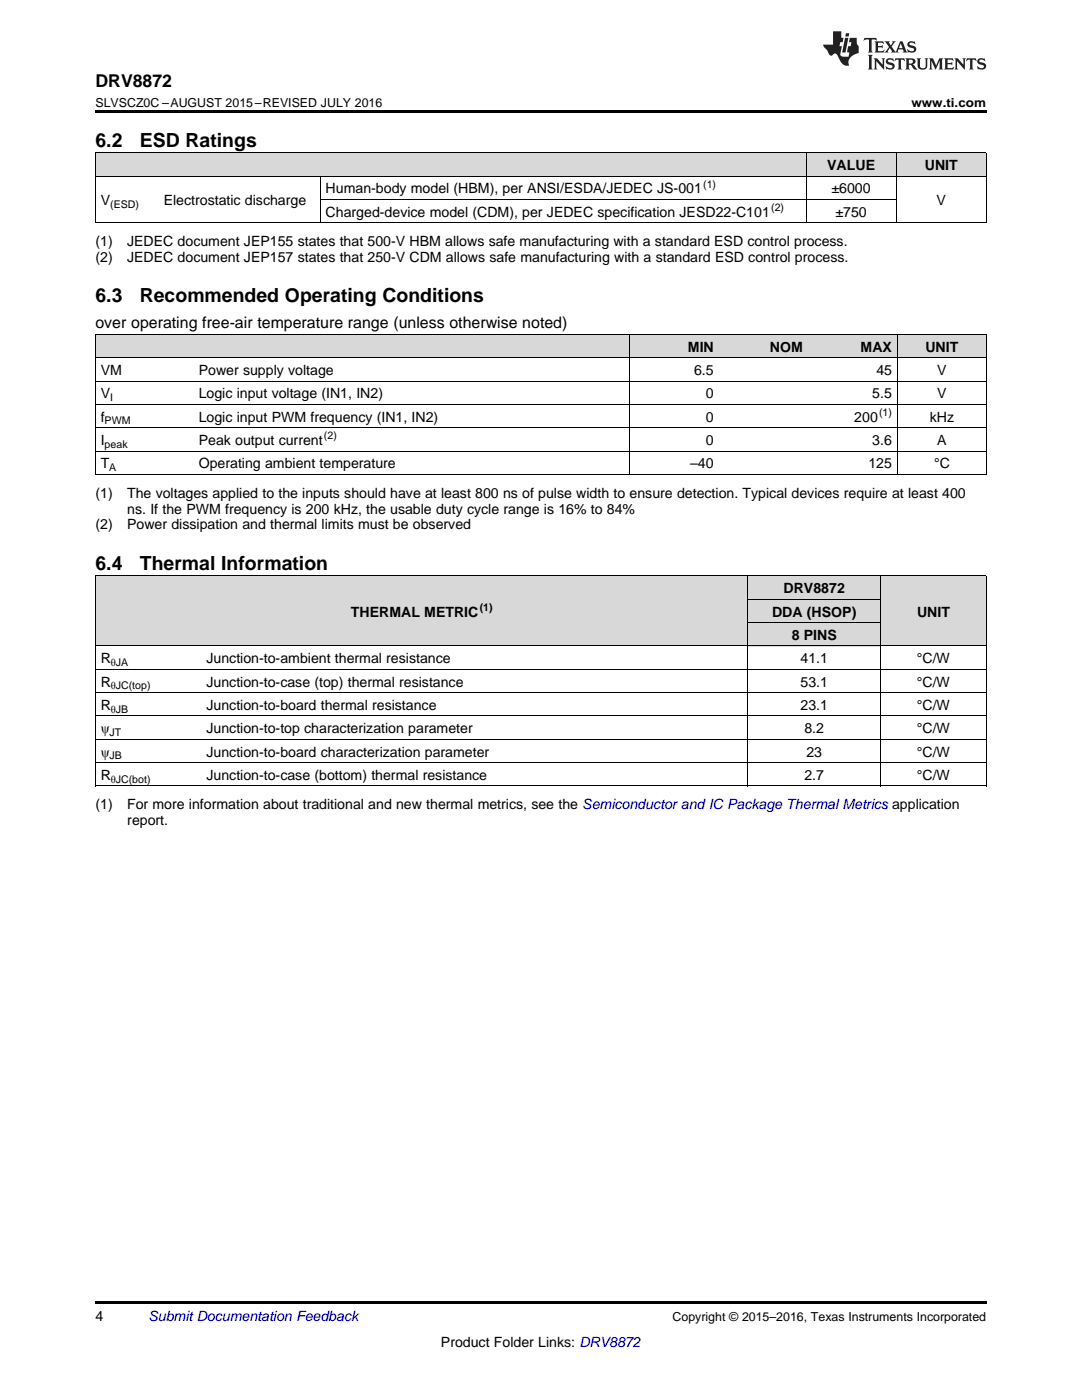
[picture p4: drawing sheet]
<svg xmlns="http://www.w3.org/2000/svg" width="216mm" height="279mm" viewBox="0 0 216 279" stroke-linecap="round" stroke-linejoin="round" font-family="sans-serif">
<defs><g id="words">
<g font-size="3.9">
<text x="19" y="29.3">6.2</text>
<text x="27.9" y="29.3">ESD Ratings</text>
<text x="19" y="60.4">6.3</text>
<text x="27.9" y="60.4">Recommended Operating Conditions</text>
<text x="19" y="113.7">6.4</text>
<text x="27.9" y="113.7">Thermal Information</text>
</g>
<text font-size="3.5" x="19" y="17.3">DRV8872</text>
<text font-size="3.2" x="19" y="65.5">over operating free-air temperature range (unless otherwise noted)</text>
<g font-size="2.8">
<text x="165.1" y="33.9">VALUE</text>
<text x="184.5" y="33.9">UNIT</text>
<text x="20.1" y="40.9">V</text>
<text x="32.7" y="40.9">Electrostatic discharge</text>
<text x="65" y="38.6">Human-body model (HBM), per ANSI/ESDA/JEDEC JS-001</text>
<text x="165.9" y="38.6">±6000</text>
<text x="186.9" y="40.9">V</text>
<text x="65" y="43.3">Charged-device model (CDM), per JEDEC specification JESD22-C101</text>
<text x="166.7" y="43.3">±750</text>
<text x="19" y="49.1">(1)</text>
<text x="19" y="52.3">(2)</text>
<text x="25.4" y="49.1">JEDEC document JEP155 states that 500-V HBM allows safe manufacturing with a standard ESD control process.</text>
<text x="25.4" y="52.3">JEDEC document JEP157 states that 250-V CDM allows safe manufacturing with a standard ESD control process.</text>
<text x="137.3" y="70.2">MIN</text>
<text x="153.6" y="70.2">NOM</text>
<text x="171.7" y="70.2">MAX</text>
<text x="184.6" y="70.2">UNIT</text>
<text x="20.1" y="74.8">VM</text>
<text x="39.7" y="74.8">Power supply voltage</text>
<text x="138.5" y="74.8">6.5</text>
<text x="174.9" y="74.8">45</text>
<text x="187" y="74.8">V</text>
<text x="20.1" y="79.5">V</text>
<text x="39.7" y="79.5">Logic input voltage (IN1, IN2)</text>
<text x="140.9" y="79.5">0</text>
<text x="174.1" y="79.5">5.5</text>
<text x="187" y="79.5">V</text>
<text x="20.1" y="84.1">f</text>
<text x="20.1" y="88.8">I</text>
<text x="39.7" y="84.1">Logic input PWM frequency (IN1, IN2)</text>
<text x="39.7" y="88.8">Peak output current</text>
<text x="140.9" y="84.1">0</text>
<text x="140.9" y="88.8">0</text>
<text x="170.5" y="84.1">200</text>
<text x="174.1" y="88.8">3.6</text>
<text x="185.5" y="84.1">kHz</text>
<text x="187" y="88.8">A</text>
<text x="20.1" y="93.5">T</text>
<text x="39.7" y="93.5">Operating ambient temperature</text>
<text x="137.7" y="93.5">–40</text>
<text x="173.3" y="93.5">125</text>
<text x="186.4" y="93.5">°C</text>
<text x="19" y="99.3">(1)</text>
<text x="25.4" y="99.3">The voltages applied to the inputs should have at least 800 ns of pulse width to ensure detection. Typical devices require at least 400</text>
<text x="19" y="105.7">(2)</text>
<text x="25.4" y="105.7">Power dissipation and thermal limits must be observed</text>
<text x="25.4" y="102.5">ns. If the PWM frequency is 200 kHz, the usable duty cycle range is 16% to 84%</text>
<text x="156.4" y="118.4">DRV8872</text>
<text x="70" y="123">THERMAL METRIC</text>
<text x="154.1" y="123">DDA (HSOP)</text>
<text x="183" y="123">UNIT</text>
<text x="158" y="127.7">8 PINS</text>
<text x="20.1" y="132.4">R</text>
<text x="20.1" y="137">R</text>
<text x="41.2" y="132.4">Junction-to-ambient thermal resistance</text>
<text x="41.2" y="137">Junction-to-case (top) thermal resistance</text>
<text x="159.7" y="132.4">41.1</text>
<text x="159.7" y="137">53.1</text>
<text x="183" y="132.4">°C/W</text>
<text x="183" y="137">°C/W</text>
<text x="20.1" y="141.7">R</text>
<text x="41.2" y="141.7">Junction-to-board thermal resistance</text>
<text x="159.7" y="141.7">23.1</text>
<text x="183" y="141.7">°C/W</text>
<text x="20.1" y="146.3">ψ</text>
<text x="41.2" y="146.3">Junction-to-top characterization parameter</text>
<text x="160.5" y="146.3">8.2</text>
<text x="183" y="146.3">°C/W</text>
<text x="20.1" y="151">ψ</text>
<text x="20.1" y="155.6">R</text>
<text x="41.2" y="151">Junction-to-board characterization parameter</text>
<text x="41.2" y="155.6">Junction-to-case (bottom) thermal resistance</text>
<text x="160.5" y="155.6">2.7</text>
<text x="160.9" y="151">23</text>
<text x="183" y="151">°C/W</text>
<text x="183" y="155.6">°C/W</text>
<text x="19" y="161.5">(1)</text>
<text x="25.4" y="161.5">For more information about traditional and new thermal metrics, see the Semiconductor and IC Package Thermal Metrics application</text>
<text x="25.4" y="164.7">report.</text>
<text x="19" y="263.6">4</text>
<text x="88" y="268.9">Product Folder Links: DRV8872</text>
</g>
<text font-size="2.8" fill="#0000c8" x="29.6" y="263.6">Submit Documentation Feedback</text>
<g font-size="2.5">
<text x="19" y="21.4">SLVSCZ0C –AUGUST 2015–REVISED JULY 2016</text>
<text x="181.9" y="21.4">www.ti.com</text>
<text x="134.2" y="263.6">Copyright © 2015–2016, Texas Instruments Incorporated</text>
</g>
<g font-size="2.1">
<text x="22" y="41.5">(ESD)</text>
<text x="140.3" y="37.5">(1)</text>
<text x="153.9" y="42.1">(2)</text>
<text x="22" y="80">I</text>
<text x="175.4" y="83">(1)</text>
<text x="20.9" y="84.7">PWM</text>
<text x="20.9" y="89.4">peak</text>
<text x="64.6" y="87.7">(2)</text>
<text x="21.8" y="94">A</text>
<text x="95.7" y="121.9">(1)</text>
<text x="22.1" y="132.9">θJA</text>
<text x="22.1" y="137.6">θJC(top)</text>
<text x="22.1" y="142.2">θJB</text>
<text x="21.9" y="146.9">JT</text>
<text x="21.9" y="151.6">JB</text>
<text x="22.1" y="156.2">θJC(bot)</text>
</g>
</g></defs>
<g fill="#d8d8d8">
<path d="M19 115h21.1v14h-21.1z"/>
<path d="M40.1 115h109.2v14h-109.2z"/>
<path d="M175.7 115h21.1v14h-21.1z"/>
<path d="M149.3 124.3h26.4v4.7h-26.4z"/>
<path d="M149.3 119.7h26.4v4.6h-26.4z"/>
<path d="M149.3 115h26.4v4.7h-26.4z"/>
<path d="M19 66.8h19.6v4.6h-19.6z"/>
<path d="M38.6 66.8h87.1v4.6h-87.1z"/>
<path d="M125.7 66.8h17.8v4.6h-17.8z"/>
<path d="M143.5 66.8h17.8v4.6h-17.8z"/>
<path d="M161.3 66.8h17.8v4.6h-17.8z"/>
<path d="M179.1 66.8h17.7v4.6h-17.7z"/>
<path d="M19 30.6h12.6v4.6h-12.6z"/>
<path d="M31.6 30.6h32.3v4.6h-32.3z"/>
<path d="M63.9 30.6h97v4.6h-97z"/>
<path d="M160.9 30.6h18v4.6h-18z"/>
<path d="M178.9 30.6h17.9v4.6h-17.9z"/>
</g>
<g fill="#000">
<path d="M19 22h177.8v.5h-177.8zM19 44.5h.2zM63.8 44.5h.1zM160.8 44.5h.1zM178.8 44.5h.1zM196.7 44.5h.1zM19 94.7h.2zM125.6 94.7h.1zM179 94.7h.1zM196.7 94.7h.1zM19 156.9h.2zM149.2 156.9h.1z"/>
<path d="M175.6 156.9h.1zM196.7 156.9h.1zM19 259.7h177.8v.5h-177.8z"/>
</g>
<g fill="none" stroke="#000" stroke-width=".2">
<path d="M19 35.2h177.8M19 30.5h177.8M19.1 30.5v14M63.9 35.2v9.3M63.9 39.8h115M160.8 30.5v14M178.8 30.5v14M196.8 30.5v14M19 44.5h177.8M19 76h177.8M19 71.4h177.8M19 66.7h177.8"/>
<path d="M19.1 66.7v28M125.7 66.7v28M179 66.7v28M196.8 66.7v28M19 94.7h177.8M19 90h177.8M19 85.4h177.8M19 80.7h177.8M19 115h177.8M19.1 115v41.9M149.2 115v41.9M149.3 119.6h26.4"/>
<path d="M175.7 115v41.9M196.8 115v41.9M19 138.2h177.8M19 133.6h177.8M19 128.9h177.8M149.3 124.3h26.4M19 156.9h177.8M19 152.2h177.8M19 147.5h177.8M19 142.9h177.8"/>
</g>
<g fill="#231f20">
<path d="M172.5 7.6l-.1 .5 .4-.2h.6v.1v2.1l-.2 .4h.9l-.2-.4v-2.1l.1-.1h.5l.5 .2-.2-.5zM174.5 8.3l.2 .3v1.5l-.2 .4h1.8l.2-.6a1.04 1.04 0 0 1-1.3 .2v-.7h.6l.3 .2v-.6l-.3 .2h-.6v-.6l.8-.1 .4 .3-.2-.5zM176.5 8.3l.9 1.1-.9 1.1h.8l-.2-.2 .4-.7 .5 .7-.2 .2h1.5l-.2-.2 .2-.4h.9l.1 .4-.2 .2h1l-.3-.3-.7-1.9h-.5l-.9 2-.8-1 .9-1h-.8l.1 .3-.4 .5-.3-.6 .1-.2zM179.7 8.6l.4 1h-.7zM181.3 8.4a.63 .63 0 0 0-.2 .7 .63 .63 0 0 0 .6 .4l.6 .2 .1 .2a.75 .75 0 0 1-.7 .4 .75 .75 0 0 1-.6-.5l.1 .7 .1-.1a1.11 1.11 0 0 0 1.5-.6 1.13 1.13 0 0 0-1.2-.8l-.1-.4a1.04 1.04 0 0 1 1.2 .2l-.2-.5-.2 .1-.4-.2zM173.2 10.9l.2 .4v2.2l-.2 .4h1l-.3-.4v-2.2l.3-.4zM174.3 11.6l.3 .4v1.5l-.3 .4h.8l-.2-.4v-1.3l1.5 1.7v-1.9l.2-.4h-.7l.2 .4v.9l-1.1-1.3zM177 11.8a.62 .62 0 0 0-.2 .7 .62 .62 0 0 0 .6 .4l.6 .1 .1 .3a.76 .76 0 0 1-.7 .3 .76 .76 0 0 1-.7-.4l.2 .7 .1-.1a1.11 1.11 0 0 0 1.5-.6 1.13 1.13 0 0 0-1.2-.8l-.1-.4a1.04 1.04 0 0 1 1.2 .2l-.2-.6-.2 .1-.5-.1zM178.7 11.6l-.2 .6a.61 .61 0 0 1 .8-.3v1.6l-.2 .4h.9l-.2-.4v-1.6a.63 .63 0 0 1 .7 .3l-.1-.6zM180.6 11.6l.3 .4v1.5l-.3 .4h1l-.2-.2-.1-.8 .6 .2a.76 .76 0 0 0 1.2 .7l-1-1a.58 .58 0 0 0 .6-.5 .58 .58 0 0 0-.5-.6zM181.4 11.9h.1a.45 .45 0 0 1 .5 .1 .45 .45 0 0 1 .1 .5l-.8 .2zM182.9 11.6l.2 .2a2.17 2.17 0 0 0 .3 1.9 .99 .99 0 0 0 1.6-.6v-1.1l.2-.4h-.7l.2 .2a1.92 1.92 0 0 1-.2 1.8 .6 .6 0 0 1-.9-.5v-1.1l.2-.4zM185.4 11.6l.2 .4v1.5l-.2 .4h.7l-.2-.4v-1.4l.8 1.8 .8-1.8v1.4l-.2 .4h.9l-.2-.4v-1.5l.2-.4h-.8l-.6 1.5-.6-1.5zM188.4 11.6l.2 .4v1.5l-.2 .4h1.8l.1-.6a1.04 1.04 0 0 1-1.2 .1v-.6h.5l.4 .2v-.6l-.4 .2h-.5v-.7h.8l.3 .3-.1-.6zM190.5 11.6l.2 .4v1.5l-.2 .4h.7l-.2-.4v-1.3l1.5 1.7v-1.9l.2-.4h-.7l.2 .4v.9l-1.1-1.3zM192.9 11.6l-.1 .6a.61 .61 0 0 1 .7-.3l.1 1.6-.3 .4h1l-.3-.4 .1-1.6a.63 .63 0 0 1 .7 .3l-.1-.6zM195.2 11.8a.62 .62 0 0 0-.2 .7 .62 .62 0 0 0 .6 .4l.6 .1 .1 .3a.76 .76 0 0 1-.7 .3 .76 .76 0 0 1-.6-.4l.1 .7 .1-.1a1.11 1.11 0 0 0 1.6-.6 1.13 1.13 0 0 0-1.3-.8l-.1-.4a1.04 1.04 0 0 1 1.2 .2l-.1-.6-.2 .1-.5-.1z"/>
<path d="M166.2 6.3v2.6h-1.9v.4l.8 .9a.91 .91 0 0 0 1 .8 .56 .56 0 0 1 .5-.3 .56 .56 0 0 1 .5 .3l.4 .8a1.53 1.53 0 0 0 1.9 1.2 1.54 1.54 0 0 1 1-2.1l.9-.3v-1.4a1.52 1.52 0 0 1-.4-1.6h-1.3l-.2 .8h.5l-.2 .8h-.5l-.1 1v.2l.4 .1-.2 .8a1.93 1.93 0 0 1-1.6-.3l.3-1.8h-.5l.2-.8h.4l.2-.8h-.4v-1.3zM168.6 7.6l-.6 2.9h.7l.6-2.9zM168.8 6.6l-.1 .7h.6l.2-.7z"/>
</g>
<use href="#words"/>
</svg>
